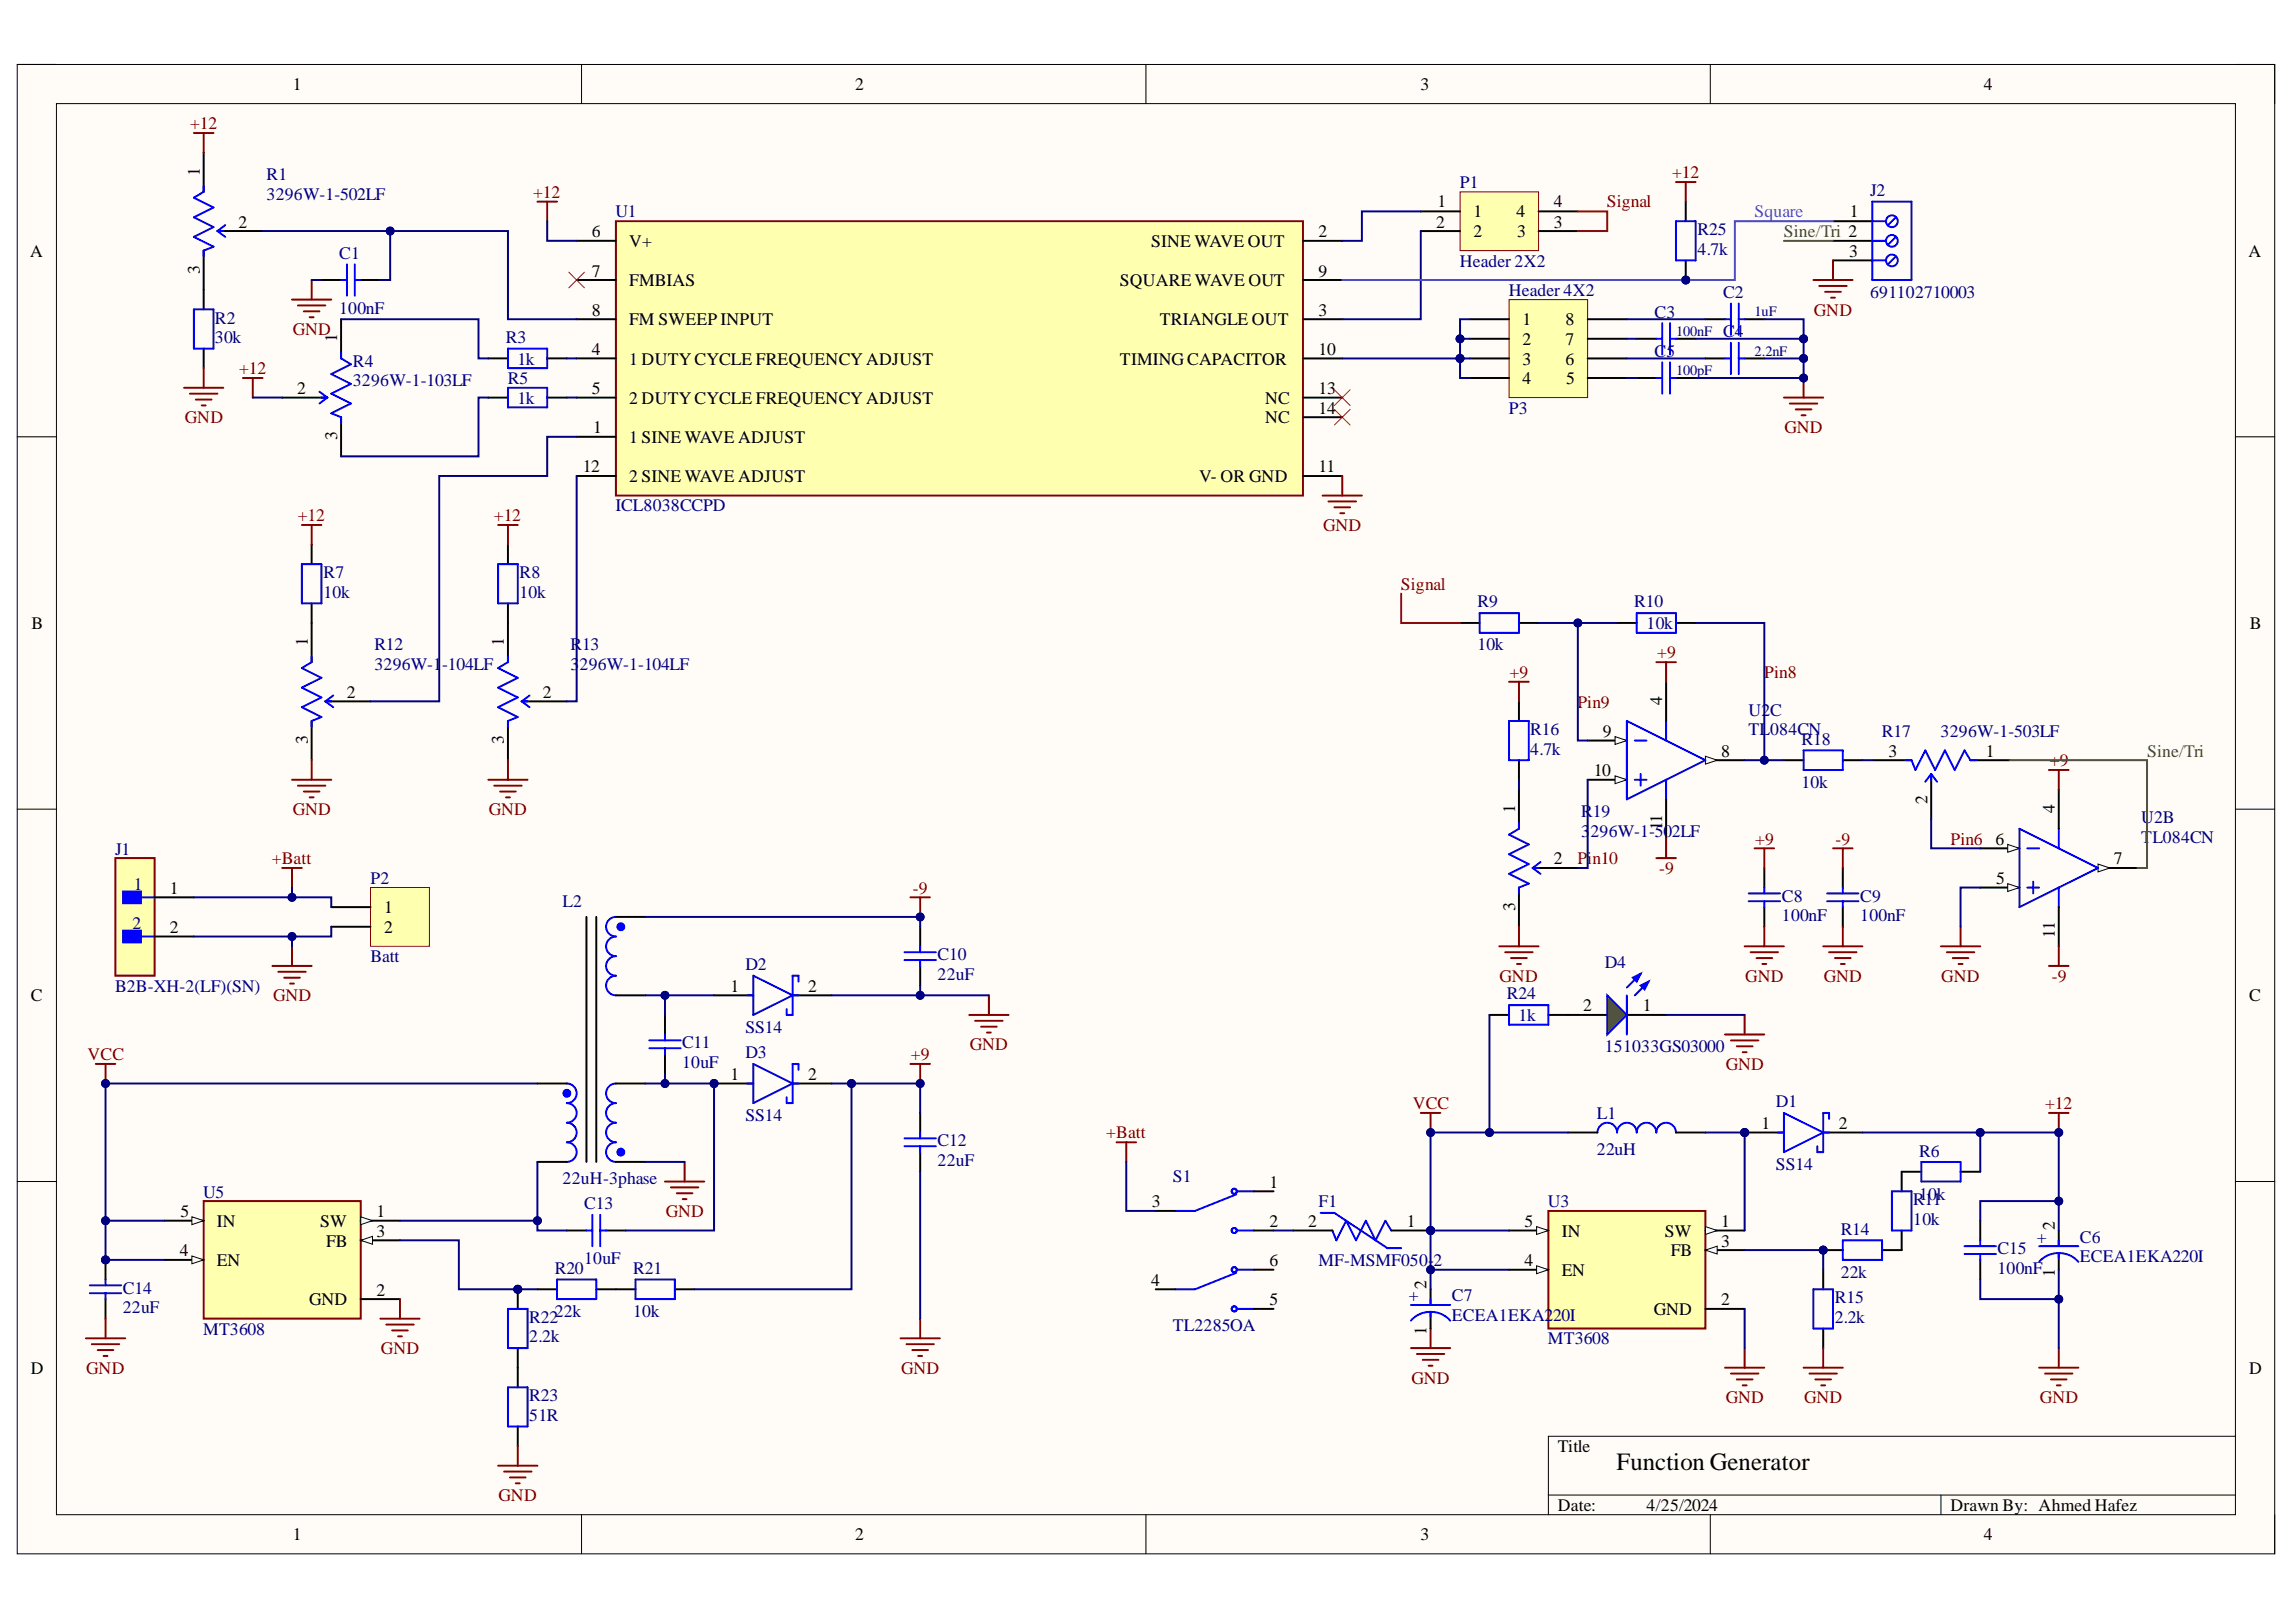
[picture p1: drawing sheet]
<svg xmlns="http://www.w3.org/2000/svg" width="297mm" height="210mm" viewBox="0 0 297 210" stroke-linecap="round" stroke-linejoin="round" font-family="sans-serif">
<defs><g id="words">
<text font-size="3.2" x="209.1" y="190.3">Function Generator</text>
<g font-size="2.3">
<text x="37.9" y="11.6">1</text>
<text x="110.7" y="11.6">2</text>
<text x="183.8" y="11.6">3</text>
<text x="256.6" y="11.6">4</text>
<text x="25.9" y="22.8" transform="rotate(-90 25.9 22.8)">1</text>
<text x="30.9" y="29.5">2</text>
<text x="185.8" y="29.5">2</text>
<text x="186" y="26.8">1</text>
<text x="190.6" y="28.1">1</text>
<text x="196.2" y="28.1">4</text>
<text x="201" y="29.5">3</text>
<text x="201" y="26.8">4</text>
<text x="239.3" y="28.1">1</text>
<text x="3.9" y="33.3">A</text>
<text x="25.9" y="35.5" transform="rotate(-90 25.9 35.5)">3</text>
<text x="76.6" y="35.8">7</text>
<text x="76.6" y="30.7">6</text>
<text x="81.4" y="32">V+</text>
<text x="148.9" y="32">SINE WAVE OUT</text>
<text x="170.6" y="30.7">2</text>
<text x="170.6" y="35.8">9</text>
<text x="190.6" y="30.7">2</text>
<text x="196.3" y="30.7">3</text>
<text x="239.2" y="33.3">3</text>
<text x="290.9" y="33.3">A</text>
<text x="76.6" y="40.9">8</text>
<text x="81.4" y="37.1">FMBIAS</text>
<text x="144.9" y="37.1">SQUARE WAVE OUT</text>
<text x="170.6" y="40.9">3</text>
<text x="43.6" y="44.3" transform="rotate(-90 43.6 44.3)">1</text>
<text x="76.6" y="45.9">4</text>
<text x="81.4" y="42.1">FM SWEEP INPUT</text>
<text x="81.4" y="47.2">1 DUTYCYCLE FREQUENCY ADJUST</text>
<text x="144.9" y="47.2">TIMINGCAPACITOR</text>
<text x="150" y="42.1">TRIANGLE OUT</text>
<text x="170.6" y="45.9">10</text>
<text x="197" y="42.1">1</text>
<text x="197" y="44.7">2</text>
<text x="197" y="47.2">3</text>
<text x="202.5" y="47.2">6</text>
<text x="202.5" y="44.7">7</text>
<text x="202.5" y="42.1">8</text>
<text x="38.5" y="51">2</text>
<text x="76.6" y="51">5</text>
<text x="81.4" y="52.3">2 DUTYCYCLE FREQUENCY ADJUST</text>
<text x="163.7" y="52.3">NC</text>
<text x="170.6" y="51">13</text>
<text x="170.6" y="53.5">14</text>
<text x="197" y="49.7">4</text>
<text x="202.6" y="49.7">5</text>
<text x="43.6" y="57" transform="rotate(-90 43.6 57)">3</text>
<text x="76.8" y="56.1">1</text>
<text x="81.4" y="57.3">1 SINE WAVE ADJUST</text>
<text x="163.7" y="54.8">NC</text>
<text x="75.4" y="61.1">12</text>
<text x="81.4" y="62.4">2 SINE WAVE ADJUST</text>
<text x="155.1" y="62.4">V- OR GND</text>
<text x="170.6" y="61.1">11</text>
<text x="4.1" y="81.4">B</text>
<text x="39.8" y="83.7" transform="rotate(-90 39.8 83.7)">1</text>
<text x="65.2" y="83.7" transform="rotate(-90 65.2 83.7)">1</text>
<text x="291.1" y="81.4">B</text>
<text x="44.9" y="90.3">2</text>
<text x="70.2" y="90.3">2</text>
<text x="207.4" y="95.4">9</text>
<text x="215.1" y="91.3" transform="rotate(-90 215.1 91.3)">4</text>
<text x="39.8" y="96.3" transform="rotate(-90 39.8 96.3)">3</text>
<text x="65.2" y="96.3" transform="rotate(-90 65.2 96.3)">3</text>
<text x="206.2" y="100.5">10</text>
<text x="222.7" y="97.9">8</text>
<text x="244.3" y="97.9">3</text>
<text x="256.9" y="97.9">1</text>
<text x="196" y="105.2" transform="rotate(-90 196 105.2)">1</text>
<text x="215.1" y="107.5" transform="rotate(-90 215.1 107.5)">11</text>
<text x="249.4" y="104" transform="rotate(-90 249.4 104)">2</text>
<text x="265.9" y="105.2" transform="rotate(-90 265.9 105.2)">4</text>
<text x="201" y="111.9">2</text>
<text x="258.2" y="109.3">6</text>
<text x="273.5" y="111.9">7</text>
<text x="22" y="115.7">1</text>
<text x="49.7" y="118.2">1</text>
<text x="196" y="117.8" transform="rotate(-90 196 117.8)">3</text>
<text x="258.3" y="114.4">5</text>
<text x="22" y="120.7">2</text>
<text x="49.7" y="120.7">2</text>
<text x="265.9" y="121.4" transform="rotate(-90 265.9 121.4)">11</text>
<text x="4" y="129.6">C</text>
<text x="94.5" y="128.3">1</text>
<text x="104.6" y="128.3">2</text>
<text x="204.8" y="130.8">2</text>
<text x="212.5" y="130.8">1</text>
<text x="291" y="129.6">C</text>
<text x="94.5" y="139.7">1</text>
<text x="104.6" y="139.7">2</text>
<text x="227.9" y="146">1</text>
<text x="237.9" y="146">2</text>
<text x="164.2" y="153.7">1</text>
<text x="23.3" y="157.5">5</text>
<text x="28.1" y="158.8">IN</text>
<text x="41.4" y="158.8">SW</text>
<text x="42.2" y="161.3">FB</text>
<text x="48.7" y="157.5">1</text>
<text x="48.7" y="160.1">3</text>
<text x="149" y="156.3">3</text>
<text x="164.2" y="158.8">2</text>
<text x="169.2" y="158.8">2</text>
<text x="182" y="158.8">1</text>
<text x="197.2" y="158.8">5</text>
<text x="202" y="160.1">IN</text>
<text x="215.4" y="160.1">SW</text>
<text x="222.7" y="158.8">1</text>
<text x="222.7" y="161.3">3</text>
<text x="265.9" y="159.2" transform="rotate(-90 265.9 159.2)">2</text>
<text x="23.2" y="162.6">4</text>
<text x="28.1" y="163.9">EN</text>
<text x="48.7" y="167.7">2</text>
<text x="148.9" y="166.4">4</text>
<text x="164.2" y="163.9">6</text>
<text x="184.5" y="166.8" transform="rotate(-90 184.5 166.8)">2</text>
<text x="197.2" y="163.9">4</text>
<text x="202" y="165.1">EN</text>
<text x="216.2" y="162.6">FB</text>
<text x="265.9" y="165.2" transform="rotate(-90 265.9 165.2)">1</text>
<text x="40" y="168.9">GND</text>
<text x="164.2" y="168.9">5</text>
<text x="184.5" y="172.8" transform="rotate(-90 184.5 172.8)">1</text>
<text x="214" y="170.2">GND</text>
<text x="222.7" y="168.9">2</text>
<text x="4" y="177.8">D</text>
<text x="291" y="177.8">D</text>
<text x="201.5" y="187.9">Title</text>
<text x="201.5" y="195.5">Date:</text>
<text x="213" y="195.5">4/25/2024</text>
<text x="252.3" y="195.5">Drawn By: Ahmed Hafez</text>
<text x="37.9" y="199.3">1</text>
<text x="110.7" y="199.3">2</text>
<text x="183.8" y="199.3">3</text>
<text x="256.6" y="199.3">4</text>
</g>
<g font-size="2.3" fill="#800000">
<text x="24.6" y="16.7">+12</text>
<text x="216.3" y="23">+12</text>
<text x="69" y="25.6">+12</text>
<text x="207.9" y="26.8">Signal</text>
<text x="234.7" y="40.9">GND</text>
<text x="37.9" y="43.4">GND</text>
<text x="30.9" y="48.5">+12</text>
<text x="23.9" y="54.8">GND</text>
<text x="230.9" y="56.1">GND</text>
<text x="38.5" y="67.4">+12</text>
<text x="63.9" y="67.4">+12</text>
<text x="171.2" y="68.7">GND</text>
<text x="181.2" y="76.3">Signal</text>
<text x="195.3" y="87.7">+9</text>
<text x="214.4" y="85.2">+9</text>
<text x="228.2" y="87.7">Pin8</text>
<text x="204.1" y="91.6">Pin9</text>
<text x="265.2" y="99.2">+9</text>
<text x="37.9" y="105.5">GND</text>
<text x="63.2" y="105.5">GND</text>
<text x="35.2" y="111.9">+Batt</text>
<text x="204.1" y="111.9">Pi</text>
<text x="206" y="111.9">n10</text>
<text x="214.6" y="113.1">-9</text>
<text x="227.1" y="109.3">+9</text>
<text x="237.5" y="109.3">-9</text>
<text x="252.3" y="109.3">Pin6</text>
<text x="118.1" y="115.7">-9</text>
<text x="35.3" y="129.6">GND</text>
<text x="194" y="127">GND</text>
<text x="225.8" y="127">GND</text>
<text x="235.9" y="127">GND</text>
<text x="251.2" y="127">GND</text>
<text x="265.4" y="127">-9</text>
<text x="11.3" y="137.2">VCC</text>
<text x="117.8" y="137.2">+9</text>
<text x="125.4" y="135.9">GND</text>
<text x="182.8" y="143.5">VCC</text>
<text x="223.3" y="138.4">GND</text>
<text x="264.6" y="143.5">+12</text>
<text x="143.1" y="147.3">+Batt</text>
<text x="86.1" y="157.5">GND</text>
<text x="11.2" y="177.8">GND</text>
<text x="49.3" y="175.3">GND</text>
<text x="116.6" y="177.8">GND</text>
<text x="182.6" y="179">GND</text>
<text x="223.3" y="181.6">GND</text>
<text x="233.4" y="181.6">GND</text>
<text x="263.9" y="181.6">GND</text>
<text x="64.5" y="194.2">GND</text>
</g>
<g font-size="2.3" fill="#000080">
<text x="34.5" y="23.3">R1</text>
<text x="34.5" y="25.8">3296W-1-502LF</text>
<text x="79.6" y="28.1">U1</text>
<text x="188.8" y="24.3">P1</text>
<text x="241.9" y="25.3">J2</text>
<text x="43.9" y="33.5">C1</text>
<text x="188.8" y="34.5">Header 2X2</text>
<text x="219.6" y="33">4.7k</text>
<text x="219.6" y="30.5">R25</text>
<text x="27.8" y="41.9">R2</text>
<text x="43.9" y="40.6">100nF</text>
<text x="195.2" y="38.3">Header 4X2</text>
<text x="214" y="41.1">C3</text>
<text x="222.9" y="38.6">C2</text>
<text x="241.9" y="38.6">691102710003</text>
<text x="27.8" y="44.4">30k</text>
<text x="45.6" y="47.4">R4</text>
<text x="65.4" y="44.4">R3</text>
<text x="67" y="47.2">1k</text>
<text x="214" y="46.2">C5</text>
<text x="222.9" y="43.6">C4</text>
<text x="45.6" y="50">3296W-1-103LF</text>
<text x="65.7" y="49.7">R5</text>
<text x="67" y="52.3">1k</text>
<text x="195.2" y="53.5">P3</text>
<text x="79.6" y="66.2">ICL8038CCPD</text>
<text x="41.8" y="77.3">10k</text>
<text x="41.8" y="74.8">R7</text>
<text x="67.2" y="77.3">10k</text>
<text x="67.2" y="74.8">R8</text>
<text x="191.1" y="78.6">R9</text>
<text x="211.4" y="78.6">R10</text>
<text x="213" y="81.4">10k</text>
<text x="48.4" y="84.2">R12</text>
<text x="48.4" y="86.7">3296W-1</text>
<text x="57.2" y="86.7">-104LF</text>
<text x="73.8" y="84.2">R13</text>
<text x="73.8" y="86.7">3</text>
<text x="75" y="86.7">296W-1-104LF</text>
<text x="191.1" y="84.2">10k</text>
<text x="198" y="95.1">R16</text>
<text x="226.2" y="92.6">U2C</text>
<text x="226.2" y="95.1">TL084CN</text>
<text x="243.5" y="95.4">R17</text>
<text x="251.1" y="95.4">3296W-1-503LF</text>
<text x="198" y="97.7">4.7k</text>
<text x="233.1" y="102">10k</text>
<text x="233.1" y="96.4">R18</text>
<text x="204.6" y="105.8">R19</text>
<text x="277" y="106.5">U2B</text>
<text x="14.9" y="110.6">J1</text>
<text x="204.6" y="108.3">3</text>
<text x="205.8" y="108.3">296W-1-502LF</text>
<text x="277" y="109.1">T</text>
<text x="278.5" y="109.1">L084CN</text>
<text x="17.3" y="115.1">1</text>
<text x="47.9" y="114.4">P2</text>
<text x="72.8" y="117.4">L2</text>
<text x="230.5" y="119.2">100nF</text>
<text x="230.5" y="116.7">C8</text>
<text x="240.7" y="119.2">100nF</text>
<text x="240.7" y="116.7">C9</text>
<text x="17.2" y="120.2">2</text>
<text x="47.9" y="124.5">Batt</text>
<text x="96.5" y="125.5">D2</text>
<text x="121.3" y="124.3">C10</text>
<text x="207.6" y="125.3">D4</text>
<text x="14.9" y="128.3">B2B-XH-2(LF)(SN)</text>
<text x="121.3" y="126.8">22uF</text>
<text x="194.9" y="129.3">R24</text>
<text x="88.3" y="135.7">C11</text>
<text x="96.5" y="136.9">D3</text>
<text x="96.5" y="133.6">SS14</text>
<text x="196.5" y="132.1">1k</text>
<text x="207.6" y="136.2">151033GS03000</text>
<text x="88.3" y="138.2">10uF</text>
<text x="229.8" y="143.3">D1</text>
<text x="96.5" y="145">SS14</text>
<text x="121.3" y="148.3">C12</text>
<text x="206.6" y="149.4">22uH</text>
<text x="206.6" y="144.8">L1</text>
<text x="248.3" y="149.7">R6</text>
<text x="26.3" y="155">U5</text>
<text x="72.8" y="153.2">22uH-3phase</text>
<text x="121.3" y="150.9">22uF</text>
<text x="151.7" y="153">S1</text>
<text x="229.8" y="151.4">SS14</text>
<text x="248.3" y="155.2">10k</text>
<text x="75.6" y="156.5">C13</text>
<text x="170.6" y="156.3">F1</text>
<text x="200.3" y="156.3">U3</text>
<text x="238.1" y="159.8">R14</text>
<text x="247.5" y="158.5">10k</text>
<text x="247.5" y="156">R11</text>
<text x="263.5" y="160.8">+</text>
<text x="269.1" y="160.8">C6</text>
<text x="15.9" y="167.4">C14</text>
<text x="71.8" y="164.9">R20</text>
<text x="75.6" y="163.6">10uF</text>
<text x="81.9" y="164.9">R21</text>
<text x="170.6" y="163.9">MF-MSMF050-</text>
<text x="185.4" y="163.9">2</text>
<text x="238.1" y="165.4">22k</text>
<text x="258.4" y="164.9">100nF</text>
<text x="258.4" y="162.3">C15</text>
<text x="269.1" y="163.3">ECEA1EKA220I</text>
<text x="15.9" y="169.9">22uF</text>
<text x="26.3" y="172.7">MT3608</text>
<text x="68.5" y="173.7">2.2k</text>
<text x="68.5" y="171.2">R22</text>
<text x="71.8" y="170.4">22k</text>
<text x="81.9" y="170.4">10k</text>
<text x="151.7" y="172.2">TL2285OA</text>
<text x="182.3" y="168.4">+</text>
<text x="187.8" y="168.4">C7</text>
<text x="187.8" y="170.9">ECEA1EKA2</text>
<text x="200.3" y="174">MT3608</text>
<text x="200.9" y="170.9">20I</text>
<text x="237.4" y="171.2">2.2k</text>
<text x="237.4" y="168.7">R15</text>
<text x="68.5" y="183.9">51R</text>
<text x="68.5" y="181.3">R23</text>
</g>
<text font-size="2.3" fill="#90f" x="227" y="28.1">Square</text>
<g font-size="2.3" fill="#38761d">
<text x="230.8" y="30.7">Sine/Tri 2</text>
<text x="277.8" y="97.9">Sine/Tri</text>
</g>
<g font-size="1.9" fill="#000080">
<text x="227" y="40.9">1uF</text>
<text x="216.8" y="43.5">100nF</text>
<text x="227" y="46">2.2nF</text>
<text x="216.8" y="48.5">100pF</text>
</g>
</g></defs>
<path d="M2.2 8.3h292.1v192.8h-292.1z" fill-rule="evenodd" fill="#fffcf8"/>
<path d="M2.2 8.3h292.1v192.8h-292.1z" fill="none" stroke="#000" stroke-width=".13"/>
<path d="M7.3 13.4h281.9v182.6h-281.9z" fill-rule="evenodd" fill="#fffcf8"/>
<g fill="none" stroke="#000" stroke-width=".13">
<path d="M2.2 8.3h5.1M7.3 13.4h281.9v182.6h-281.9zM75.2 8.3v5.1M148.3 8.3v5.1M221.3 8.3v5.1M289.2 8.3h5.1v5.1M2.2 56.5h5.1M289.2 56.5h5.1M2.2 104.7h5.1M289.2 104.7h5.1M2.2 152.9h5.1M289.2 152.9h5.1"/>
<path d="M75.2 196v5.1M148.3 196v5.1M221.3 196v5.1M294.3 196v5.1"/>
</g>
<path d="M79.7 28.6h88.9v35.5h-88.9z" fill-rule="evenodd" fill="#ffffb0"/>
<path d="M79.7 28.6h88.9v35.5h-88.9z" fill="none" stroke="#800000" stroke-width=".25"/>
<g fill="none" stroke="#000" stroke-width=".25">
<path d="M74.6 36.2h5.1M74.6 31.2h5.1M168.6 36.2h5.1M168.6 31.2h5.1M74.6 41.3h5.1M74.6 46.4h5.1M74.6 51.5h5.1M74.6 56.5h5.1M168.6 41.3h5.1M168.6 46.4h5.1M168.6 51.5h5.1M168.6 54h5.1"/>
<path d="M74.6 61.6h5.1M168.6 61.6h5.1"/>
</g>
<path d="M200.3 156.7h20.3v15.2h-20.3z" fill-rule="evenodd" fill="#ffffb0"/>
<path d="M200.3 156.7h20.3v15.2h-20.3z" fill="none" stroke="#800000" stroke-width=".25"/>
<path d="M195.2 159.2h5.1" fill="none" stroke="#000" stroke-width=".25"/>
<path d="M198.8 158.7l1.5 .5-1.5 .5z" fill="#f8fcff"/>
<path d="M198.8 158.7l1.5 .5-1.5 .5z" fill="none" stroke="#000" stroke-width=".13"/>
<path d="M195.2 164.3h5.1" fill="none" stroke="#000" stroke-width=".25"/>
<path d="M198.8 163.8l1.5 .5-1.5 .5z" fill="#f8fcff"/>
<path d="M198.8 163.8l1.5 .5-1.5 .5z" fill="none" stroke="#000" stroke-width=".13"/>
<path d="M220.6 159.2h5.1" fill="none" stroke="#000" stroke-width=".25"/>
<path d="M220.6 158.7l1.6 .5-1.6 .5z" fill="#f8fcff"/>
<path d="M220.6 158.7l1.6 .5-1.6 .5z" fill="none" stroke="#000" stroke-width=".13"/>
<path d="M220.6 161.8h5.1" fill="none" stroke="#000" stroke-width=".25"/>
<path d="M220.6 161.8l1.6-.5v1z" fill="#f8fcff"/>
<path d="M220.6 161.8l1.6-.5v1z" fill="none" stroke="#000" stroke-width=".13"/>
<g fill="none" stroke="#000" stroke-width=".25">
<path d="M26.3 19.8v5M26.3 32.4v7.6M28.9 29.9h5.1M41.6 36.2h2.5M46.7 36.2h2.5M26.3 45.1v2.5M36.5 51.5h5.1M44.1 41.3v5.1M44.1 54v5.1M63.2 51.5h2.5M63.2 46.4h2.5M70.8 51.5h2.5"/>
<path d="M70.8 46.4h2.5M220.6 169.4h5.1"/>
</g>
<g fill="none" stroke="#00f" stroke-width=".25">
<path d="M26.3 24.1v.7l-1.2 .8 2.5 1.3-2.5 1.2 2.5 1.3-2.5 1.3 2.5 1.2-1.3 .5v.8M28.1 29.9l1 .8M28.1 29.9h.8M29.1 29.1l-1 .8M44.1 36.2h.8M44.9 34.2v4.1M45.9 34.2v4.1M45.9 36.2h.8M25.1 40h2.5v5.1h-2.5zM41.3 50.7l1.1 .8M41.6 51.5h.8M42.4 51.5l-1.1 .7"/>
<path d="M44.1 45.6v.8l1.3 .7-2.5 1.3 2.5 1.3-2.5 1.2 2.5 1.3-2.5 1.3 1.2 .5v.7M65.7 45.1h5.1v2.5h-5.1zM65.7 50.2h5.1v2.5h-5.1z"/>
</g>
<g fill="none" stroke="#800000" stroke-width=".25">
<path d="M25.1 17.2h2.5M26.3 17.2v2.6M37.8 38.8h5.1M38.5 39.5h3.6M40.3 36.2v2.6M69.5 26.1h2.6M70.8 26.1v2.5M23.8 50.2h5.1M24.6 50.9h3.5M25.3 51.7h2.1M26.1 52.5h.5M26.3 47.6v2.6"/>
<path d="M31.4 48.9h2.6M32.7 48.9v2.6M39.3 40.3h2M40.1 41.1h.5"/>
</g>
<path d="M73.6 35.2l2 2.1M75.6 35.2l-2 2.1" fill="none" stroke="#f00" stroke-width=".13"/>
<path d="M195.2 38.8h10.2v12.7h-10.2z" fill-rule="evenodd" fill="#ffffb0"/>
<path d="M195.2 38.8h10.2v12.7h-10.2z" fill="none" stroke="#800000" stroke-width=".13"/>
<g fill="none" stroke="#000" stroke-width=".25">
<path d="M190.2 41.3h5M190.2 43.8h5M190.2 46.4h5M190.2 48.9h5M205.4 41.3h5.1M205.4 43.8h5.1M205.4 46.4h5.1M205.4 48.9h5.1M40.3 70.5v2.5M40.3 78.1v7.6M65.7 70.5v2.5M65.7 78.1v7.6"/>
<path d="M40.3 93.3v5.1M42.9 90.8h5M65.7 93.3v5.1M68.3 90.8h5M271.4 112.3h5.1"/>
</g>
<path d="M39 73h2.6v5.1h-2.6zM64.4 73h2.6v5.1h-2.6zM40.3 84.9v.8l-1.3 .8 2.6 1.2-2.6 1.3 2.6 1.3-2.6 1.2 2.6 1.3-1.3 .5v.8M42.1 90.8l1 .7M42.1 90.8h.8M43.1 90l-1 .8M65.7 84.9v.8l-1.3 .8 2.6 1.2-2.6 1.3 2.6 1.3-2.6 1.2 2.6 1.3-1.3 .5v.8M67.5 90.8h.8M67.5 90.8l1 .7M68.5 90l-1 .8" fill="none" stroke="#00f" stroke-width=".25"/>
<g fill="none" stroke="#800000" stroke-width=".25">
<path d="M39 67.9h2.6M40.3 67.9v2.6M64.4 67.9h2.6M65.7 67.9v2.6M40.3 98.4v2.5M65.7 98.4v2.5M37.8 100.9h5.1M38.5 101.7h3.6M39.3 102.4h2M40.1 103.2h.5M63.2 100.9h5.1M63.9 101.7h3.6"/>
<path d="M64.7 102.4h2M65.5 103.2h.5"/>
</g>
<path d="M271.4 111.8l1.6 .5-1.6 .5z" fill="#f8fcff"/>
<path d="M271.4 111.8l1.6 .5-1.6 .5z" fill="none" stroke="#000" stroke-width=".13"/>
<path d="M256.2 114.9h5.1" fill="none" stroke="#000" stroke-width=".25"/>
<path d="M259.7 114.4l1.6 .5-1.6 .5z" fill="#f8fcff"/>
<path d="M259.7 114.4l1.6 .5-1.6 .5z" fill="none" stroke="#000" stroke-width=".13"/>
<path d="M256.2 109.8h5.1" fill="none" stroke="#000" stroke-width=".25"/>
<path d="M259.7 109.3l1.6 .5-1.6 .5z" fill="#f8fcff"/>
<path d="M259.7 109.3l1.6 .5-1.6 .5z" fill="none" stroke="#000" stroke-width=".13"/>
<g fill="none" stroke="#00f" stroke-width=".25">
<path d="M223.9 39.3v4M224.9 39.3v4M214.3 43.8h.7M214.3 48.9h.7M215 41.8v4.1M215 46.9v4M216.1 41.8v4.1M216.1 46.9v4M216.1 43.8h.7M216.1 48.9h.7M223.2 41.3h.7M223.2 46.4h.7"/>
<path d="M223.9 44.4v4M224.9 44.4v4M224.9 41.3h.8M224.9 46.4h.8M261.3 107.3l10.1 5-10.1 5.1zM262.3 109.8h1.5M262.3 114.9h1.5M263 114.1v1.5M266.3 107.3v2.5M266.3 114.9v2.5"/>
</g>
<path d="M211.7 43.8h2.6M211.7 48.9h2.6M216.8 43.8h2.6M216.8 48.9h2.6M220.6 41.3h2.6M220.6 46.4h2.6M225.7 41.3h2.6M225.7 46.4h2.6M266.3 102.2v5.1M266.3 117.4v5.1" fill="none" stroke="#000" stroke-width=".25"/>
<path d="M230.8 51.5h5.1M231.5 52.2h3.6M232.3 53h2M233.1 53.7h.5M233.3 48.9v2.6M171.1 64.1h5.1M171.9 64.9h3.5M172.6 65.7h2.1M173.4 66.4h.5M173.7 61.6v2.5" fill="none" stroke="#800000" stroke-width=".25"/>
<circle cx="233.3" cy="48.9" r=".51" fill="#000080"/>
<circle cx="233.3" cy="48.9" r=".51" fill="none" stroke="#000080" stroke-width=".13"/>
<path d="M188.9 24.8h10.1v7.6h-10.1z" fill-rule="evenodd" fill="#ffffb0"/>
<path d="M188.9 24.8h10.1v7.6h-10.1z" fill="none" stroke="#800000" stroke-width=".13"/>
<path d="M183.8 27.4h5.1M183.8 29.9h5.1M199 27.4h5.1M199 29.9h5.1M237.1 28.6h5.1M237.1 31.2h5.1M237.1 33.7h5.1M220.6 98.4h5.1" fill="none" stroke="#000" stroke-width=".25"/>
<g fill="none" stroke="#00f" stroke-width=".25">
<path d="M242.2 28.6h1.8M242.2 31.2h1.8M242.2 33.7h1.8M242.2 26.1h5.1v10.1h-5.1zM245.3 28.1l-1.1 1.1M245.3 30.6l-1.1 1.1M245.3 33.2l-1.1 1"/>
<circle cx="244.8" cy="31.2" r=".76"/>
<circle cx="244.8" cy="33.7" r=".76"/>
<circle cx="244.8" cy="28.6" r=".76"/>
</g>
<path d="M172.6 50.4l2.1 2.1M172.6 53l2.1 2M174.7 50.4l-2.1 2.1M174.7 53l-2.1 2" fill="none" stroke="#f00" stroke-width=".13"/>
<path d="M220.6 97.9l1.6 .5-1.6 .5z" fill="#f8fcff"/>
<path d="M220.6 97.9l1.6 .5-1.6 .5z" fill="none" stroke="#000" stroke-width=".13"/>
<path d="M205.4 100.9h5.1" fill="none" stroke="#000" stroke-width=".25"/>
<path d="M208.9 100.4l1.6 .5-1.6 .5z" fill="#f8fcff"/>
<path d="M208.9 100.4l1.6 .5-1.6 .5z" fill="none" stroke="#000" stroke-width=".13"/>
<path d="M205.4 95.8h5.1" fill="none" stroke="#000" stroke-width=".25"/>
<path d="M208.9 95.3l1.6 .5-1.6 .5z" fill="#f8fcff"/>
<path d="M208.9 95.3l1.6 .5-1.6 .5z" fill="none" stroke="#000" stroke-width=".13"/>
<g fill="none" stroke="#00f" stroke-width=".25">
<path d="M191.4 79.4h5.1v2.5h-5.1zM211.7 79.4h5.1v2.5h-5.1zM195.2 93.3h2.6v5.1h-2.6zM210.5 93.3l10.1 5.1-10.1 5zM211.5 95.8h1.5M215.6 93.3v2.5M233.3 97.1h5.1v2.5h-5.1zM246.5 98.4h.8l.5 1.2 1.3-2.5 1.2 2.5 1.3-2.5 1.3 2.5 1.3-2.5 .7 1.3h.8M196.5 106.5v.8l-1.3 .7 2.6 1.3-2.6 1.2 2.6 1.3-2.6 1.3 2.6 1.3-1.3 .5v.7M198.3 112.3l1 .8M198.3 112.3h.7M199.3 111.6l-1 .7"/>
<path d="M211.5 100.9h1.5M212.3 100.1v1.6M215.6 100.9v2.5M226.2 115.6h4.1M226.2 116.6h4.1M228.3 114.9v.7M228.3 116.6v.8M236.4 115.6h4M236.4 116.6h4M238.4 114.9v.7M238.4 116.6v.8M249.8 100.1l.8 1.1"/>
<path d="M249.8 100.1l-.7 1.1M249.8 100.1v.8"/>
</g>
<g fill="none" stroke="#000" stroke-width=".25">
<path d="M188.9 80.6h2.5M196.5 80.6h2.5M196.5 90.8v2.5M196.5 98.4v2.5M209.2 80.6h2.5M215.6 88.2v5.1M216.8 80.6h2.6M230.8 98.4h2.5M238.4 98.4h2.6M242.2 98.4h5.1M254.9 98.4h5.1M196.5 102.2v5.1"/>
<path d="M196.5 114.9v5M199 112.3h5.1M215.6 103.4v5.1M228.3 112.3v2.6M228.3 117.4v2.5M238.4 112.3v2.6M238.4 117.4v2.5M249.8 100.9v5.1"/>
</g>
<g fill="none" stroke="#800000" stroke-width=".25">
<path d="M234.6 36.2h5.1M235.4 37h3.5M236.1 37.8h2.1M236.9 38.5h.5M237.1 33.7v2.5M195.2 88.2h2.6M196.5 88.2v2.6M214.3 85.7h2.5M215.6 85.7v2.5M196.5 119.9v2.6M214.3 111.1h2.5M215.6 108.5v2.6"/>
<path d="M227 109.8h2.5M228.3 109.8v2.5M228.3 119.9v2.6M237.1 109.8h2.6M238.4 109.8v2.5M238.4 119.9v2.6M253.6 119.9v2.6M194 122.5h5M194.7 123.2h3.6M195.5 124h2M196.3 124.7h.5M225.7 122.5h5.1"/>
<path d="M226.5 123.2h3.5M227.2 124h2.1M228 124.7h.5M235.9 122.5h5.1M236.6 123.2h3.6M237.4 124h2M238.2 124.7h.5M251.1 122.5h5.1M251.9 123.2h3.5M252.6 124h2.1M253.4 124.7h.5M144.4 147.8h2.6"/>
<path d="M145.7 147.8v2.6M182.5 174.5h5.1M183.3 175.2h3.6M184.1 176h2M184.8 176.7h.5M185.1 171.9v2.6M223.2 177h5.1M223.9 177.8h3.6M224.7 178.5h2M225.5 179.3h.5M225.7 174.5v2.5"/>
</g>
<circle cx="225.7" cy="146.6" r=".51" fill="#000080"/>
<circle cx="225.7" cy="146.6" r=".51" fill="none" stroke="#000080" stroke-width=".13"/>
<path d="M225.7 146.6h5.1" fill="none" stroke="#000" stroke-width=".25"/>
<circle cx="225.7" cy="146.6" r=".51" fill="#000080"/>
<circle cx="225.7" cy="146.6" r=".51" fill="none" stroke="#000080" stroke-width=".13"/>
<path d="M202.9 146.6h3.8M216.8 146.6h3.8M235.9 146.6h5.1" fill="none" stroke="#000" stroke-width=".25"/>
<path d="M206.7 146.6a1.27 1.27 0 0 1 1.2-1.3 1.27 1.27 0 0 1 1.3 1.3 1.27 1.27 0 0 1 1.3-1.3 1.27 1.27 0 0 1 1.2 1.3 1.27 1.27 0 0 1 1.3-1.3 1.27 1.27 0 0 1 1.3 1.3 1.27 1.27 0 0 1 1.3-1.3 1.27 1.27 0 0 1 1.2 1.3M230 146.6h.8M230.8 144l5.1 2.6-5.1 2.5zM235.9 146.6h.7M236.6 144.8v-.8h-.7v5.1h-.8v-.8" fill="none" stroke="#00f" stroke-width=".25"/>
<circle cx="185.1" cy="159.2" r=".51" fill="#000080"/>
<circle cx="185.1" cy="159.2" r=".51" fill="none" stroke="#000080" stroke-width=".13"/>
<path d="M170.9 157h1.7l6.9 4.5h1.8M172.4 159.2l.5 1.3 1.3-2.5 1.2 2.5 1.3-2.5 1.3 2.5 1.2-2.5 .8 1.2" fill="none" stroke="#00f" stroke-width=".25"/>
<path d="M180 159.2h5.1" fill="none" stroke="#000" stroke-width=".25"/>
<circle cx="185.1" cy="159.2" r=".51" fill="#000080"/>
<circle cx="185.1" cy="159.2" r=".51" fill="none" stroke="#000080" stroke-width=".13"/>
<path d="M167.3 159.2h5.1M235.9 164.3v2.6M235.9 171.9v2.6" fill="none" stroke="#000" stroke-width=".25"/>
<path d="M234.6 166.9h2.5v5h-2.5z" fill="none" stroke="#00f" stroke-width=".25"/>
<path d="M233.3 177h5.1M234.1 177.8h3.5M234.9 178.5h2M235.6 179.3h.5M235.9 174.5v2.5" fill="none" stroke="#800000" stroke-width=".25"/>
<circle cx="235.9" cy="161.8" r=".51" fill="#000080"/>
<circle cx="235.9" cy="161.8" r=".51" fill="none" stroke="#000080" stroke-width=".13"/>
<path d="M235.9 161.8h2.5" fill="none" stroke="#000" stroke-width=".25"/>
<circle cx="235.9" cy="161.8" r=".51" fill="#000080"/>
<circle cx="235.9" cy="161.8" r=".51" fill="none" stroke="#000080" stroke-width=".13"/>
<path d="M246 159.2v2.6h-2.5M248.6 151.6h-2.6v2.6M253.6 151.6h2.6" fill="none" stroke="#000" stroke-width=".25"/>
<path d="M244.8 154.2h2.5v5h-2.5zM248.6 150.4h5v2.5h-5zM238.4 160.5h5.1v2.5h-5.1z" fill="none" stroke="#00f" stroke-width=".25"/>
<path d="M265.1 144h2.5M266.3 144v2.6M263.8 177h5.1M264.6 177.8h3.5M265.3 178.5h2.1M266.1 179.3h.5M266.3 174.5v2.5" fill="none" stroke="#800000" stroke-width=".25"/>
<circle cx="266.3" cy="146.6" r=".51" fill="#000080"/>
<circle cx="266.3" cy="146.6" r=".51" fill="none" stroke="#000080" stroke-width=".13"/>
<path d="M26.3 155.4h20.4v15.2h-20.4z" fill-rule="evenodd" fill="#ffffb0"/>
<path d="M26.3 155.4h20.4v15.2h-20.4z" fill="none" stroke="#800000" stroke-width=".25"/>
<path d="M21.3 158h5" fill="none" stroke="#000" stroke-width=".25"/>
<path d="M24.8 157.5l1.5 .5-1.5 .5z" fill="#f8fcff"/>
<path d="M24.8 157.5l1.5 .5-1.5 .5z" fill="none" stroke="#000" stroke-width=".13"/>
<path d="M21.3 163h5" fill="none" stroke="#000" stroke-width=".25"/>
<path d="M24.8 162.5l1.5 .5-1.5 .5z" fill="#f8fcff"/>
<path d="M24.8 162.5l1.5 .5-1.5 .5z" fill="none" stroke="#000" stroke-width=".13"/>
<path d="M46.7 158h5" fill="none" stroke="#000" stroke-width=".25"/>
<path d="M46.7 157.5l1.5 .5-1.5 .5z" fill="#f8fcff"/>
<path d="M46.7 157.5l1.5 .5-1.5 .5z" fill="none" stroke="#000" stroke-width=".13"/>
<path d="M46.7 160.5h5" fill="none" stroke="#000" stroke-width=".25"/>
<path d="M46.7 160.5l1.5-.5v1z" fill="#f8fcff"/>
<path d="M46.7 160.5l1.5-.5v1z" fill="none" stroke="#000" stroke-width=".13"/>
<path d="M75.9 118.7v31.7M77.1 118.7v31.7M79.7 118.7h3.8M79.7 128.8h3.8M69.5 140.2h3.8M69.5 150.4h3.8M79.7 140.2h3.8M79.7 150.4h3.8M46.7 168.1h5" fill="none" stroke="#000" stroke-width=".25"/>
<path d="M79.7 118.7a1.27 1.27 0 0 0-1.3 1.2 1.27 1.27 0 0 0 1.3 1.3 1.27 1.27 0 0 0-1.3 1.3 1.27 1.27 0 0 0 1.3 1.2 1.27 1.27 0 0 0-1.3 1.3 1.27 1.27 0 0 0 1.3 1.3 1.27 1.27 0 0 0-1.3 1.2 1.27 1.27 0 0 0 1.3 1.3M73.3 140.2a1.27 1.27 0 0 1 1.3 1.3 1.27 1.27 0 0 1-1.3 1.3 1.27 1.27 0 0 1 1.3 1.2 1.27 1.27 0 0 1-1.3 1.3 1.27 1.27 0 0 1 1.3 1.3 1.27 1.27 0 0 1-1.3 1.2 1.27 1.27 0 0 1 1.3 1.3 1.27 1.27 0 0 1-1.3 1.3M79.7 140.2a1.27 1.27 0 0 0-1.3 1.3 1.27 1.27 0 0 0 1.3 1.3 1.27 1.27 0 0 0-1.3 1.2 1.27 1.27 0 0 0 1.3 1.3 1.27 1.27 0 0 0-1.3 1.3 1.27 1.27 0 0 0 1.3 1.2 1.27 1.27 0 0 0-1.3 1.3 1.27 1.27 0 0 0 1.3 1.3" fill="none" stroke="#00f" stroke-width=".25"/>
<circle cx="80.3" cy="149.1" r=".51" fill="#00f"/>
<circle cx="80.3" cy="149.1" r=".51" fill="none" stroke="#00f" stroke-width=".13"/>
<circle cx="80.3" cy="119.9" r=".51" fill="#00f"/>
<circle cx="80.3" cy="119.9" r=".51" fill="none" stroke="#00f" stroke-width=".13"/>
<circle cx="73.3" cy="141.5" r=".51" fill="#00f"/>
<circle cx="73.3" cy="141.5" r=".51" fill="none" stroke="#00f" stroke-width=".13"/>
<path d="M183.8 144h2.5M185.1 144v2.6" fill="none" stroke="#800000" stroke-width=".25"/>
<circle cx="185.1" cy="146.6" r=".51" fill="#000080"/>
<circle cx="185.1" cy="146.6" r=".51" fill="none" stroke="#000080" stroke-width=".13"/>
<circle cx="13.7" cy="163" r=".51" fill="#000080"/>
<circle cx="13.7" cy="163" r=".51" fill="none" stroke="#000080" stroke-width=".13"/>
<path d="M13.7 163v2.6M13.7 168.1v2.5" fill="none" stroke="#000" stroke-width=".25"/>
<circle cx="13.7" cy="163" r=".51" fill="#000080"/>
<circle cx="13.7" cy="163" r=".51" fill="none" stroke="#000080" stroke-width=".13"/>
<path d="M11.6 166.3h4.1M11.6 167.4h4.1M13.7 165.6v.7M13.7 167.4v.7" fill="none" stroke="#00f" stroke-width=".25"/>
<path d="M12.4 137.7h2.5M13.7 137.7v2.5M11.1 173.2h5.1M11.9 174h3.5M12.6 174.7h2.1M13.4 175.5h.5M13.7 170.6v2.6" fill="none" stroke="#800000" stroke-width=".25"/>
<circle cx="13.7" cy="140.2" r=".51" fill="#000080"/>
<circle cx="13.7" cy="140.2" r=".51" fill="none" stroke="#000080" stroke-width=".13"/>
<path d="M86 152.9h5.1M86.8 153.7h3.5M87.6 154.4h2M88.3 155.2h.5M88.6 150.4v2.5M49.2 170.6h5.1M50 171.4h3.5M50.7 172.2h2.1M51.5 172.9h.5M51.7 168.1v2.5" fill="none" stroke="#800000" stroke-width=".25"/>
<path d="M73.3 159.2h2.6M78.4 159.2h2.6" fill="none" stroke="#000" stroke-width=".25"/>
<path d="M75.9 159.2h.7M76.6 157.2v4.1M77.6 157.2v4.1M77.6 159.2h.8" fill="none" stroke="#00f" stroke-width=".25"/>
<circle cx="92.4" cy="140.2" r=".51" fill="#000080"/>
<circle cx="92.4" cy="140.2" r=".51" fill="none" stroke="#000080" stroke-width=".13"/>
<path d="M92.4 140.2h5.1" fill="none" stroke="#000" stroke-width=".25"/>
<circle cx="92.4" cy="140.2" r=".51" fill="#000080"/>
<circle cx="92.4" cy="140.2" r=".51" fill="none" stroke="#000080" stroke-width=".13"/>
<path d="M102.5 140.2h5.1M119 144v2.6M119 149.1v2.5" fill="none" stroke="#000" stroke-width=".25"/>
<path d="M97.5 137.7l5 2.5-5 2.6zM103.3 138.4v-.7h-.8v5.1h-.7v-.8M96.7 140.2h.8M102.5 140.2h.8M117 147.3h4.1M117 148.3h4.1M119 146.6v.7M119 148.3v.8" fill="none" stroke="#00f" stroke-width=".25"/>
<circle cx="67" cy="166.8" r=".51" fill="#000080"/>
<circle cx="67" cy="166.8" r=".51" fill="none" stroke="#000080" stroke-width=".13"/>
<path d="M67 166.8v2.6M67 174.5v2.5" fill="none" stroke="#000" stroke-width=".25"/>
<circle cx="67" cy="166.8" r=".51" fill="#000080"/>
<circle cx="67" cy="166.8" r=".51" fill="none" stroke="#000080" stroke-width=".13"/>
<g fill="none" stroke="#00f" stroke-width=".25">
<path d="M84 134.6h4.1M84 135.7h4.1M86 133.9v.7M86 135.7v.7M96.7 128.8h.8M97.5 126.3l5 2.5-5 2.5zM102.5 128.8h.8M103.3 127v-.7h-.8v5h-.7v-.7M117 123.2h4.1M117 124.2h4.1M119 122.5v.7M119 124.2v.8"/>
<path d="M65.7 169.4h2.6v5.1h-2.6zM65.7 179.5h2.6v5.1h-2.6zM72.1 165.6h5v2.5h-5zM82.2 165.6h5.1v2.5h-5.1z"/>
</g>
<path d="M119 119.9v2.6M86 131.3v2.6M86 136.4v2.6M92.4 128.8h5.1M102.5 128.8h5.1M119 125v2.5M67 177v2.5M69.5 166.8h2.6M77.1 166.8h5.1M87.3 166.8h2.5M67 184.6v2.5" fill="none" stroke="#000" stroke-width=".25"/>
<g fill="none" stroke="#800000" stroke-width=".25">
<path d="M117.8 137.7h2.5M119 137.7v2.5M125.4 131.3h5.1M126.2 132.1h3.5M126.9 132.9h2.1M127.7 133.6h.5M127.9 128.8v2.5M116.5 173.2h5.1M117.3 174h3.5M118 174.7h2.1M118.8 175.5h.5M119 170.6v2.6"/>
<path d="M64.4 189.7h5.1M65.2 190.4h3.6M66 191.2h2M66.7 192h.5M67 187.1v2.6"/>
</g>
<circle cx="119" cy="140.2" r=".51" fill="#000080"/>
<circle cx="119" cy="140.2" r=".51" fill="none" stroke="#000080" stroke-width=".13"/>
<path d="M117.8 116.1h2.5M119 116.1v2.6" fill="none" stroke="#800000" stroke-width=".25"/>
<circle cx="119" cy="118.7" r=".51" fill="#000080"/>
<circle cx="119" cy="118.7" r=".51" fill="none" stroke="#000080" stroke-width=".13"/>
<path d="M14.9 111.1h5.1v15.2h-5.1z" fill-rule="evenodd" fill="#ffffb0"/>
<path d="M14.9 111.1h5.1v15.2h-5.1z" fill="none" stroke="#800000" stroke-width=".25"/>
<path d="M15.9 115.4h2.3v1.5h-2.3z" fill-rule="evenodd" fill="#00f"/>
<path d="M15.9 115.4h2.3v1.5h-2.3zM18.2 116.1h1.8" fill="none" stroke="#00f" stroke-width=".25"/>
<path d="M15.9 120.4h2.3v1.6h-2.3z" fill-rule="evenodd" fill="#00f"/>
<path d="M15.9 120.4h2.3v1.6h-2.3zM18.2 121.2h1.8" fill="none" stroke="#00f" stroke-width=".25"/>
<path d="M20 116.1h5.1M20 121.2h5.1" fill="none" stroke="#000" stroke-width=".25"/>
<path d="M36.5 112.3h2.5M37.8 112.3v2.6M35.2 125h5.1M36 125.8h3.6M36.8 126.5h2M37.5 127.3h.5M37.8 122.5v2.5" fill="none" stroke="#800000" stroke-width=".25"/>
<path d="M47.9 114.9h7.7v7.6h-7.7z" fill-rule="evenodd" fill="#ffffb0"/>
<path d="M47.9 114.9h7.7v7.6h-7.7z" fill="none" stroke="#800000" stroke-width=".13"/>
<path d="M42.9 117.4h5M42.9 119.9h5M202.9 131.3h5M210.5 131.3h5.1M149.5 156.7h2.6M162.2 154.2h2.6M162.2 159.2h2.6M149.5 166.8h2.6M162.2 164.3h2.6M162.2 169.4h2.6" fill="none" stroke="#000" stroke-width=".25"/>
<path d="M265.1 99.6h2.5M266.3 99.6v2.6M265.1 125h2.5M266.3 122.5v2.5" fill="none" stroke="#800000" stroke-width=".25"/>
<g fill="none" stroke="#00f" stroke-width=".25">
<path d="M159.9 154.6l-5.3 2.1h-2.5M160.1 159.2h2.1M160.1 154.2h2.1M159.9 164.7l-5.3 2.1h-2.5M160.1 169.4h2.1M160.1 164.3h2.1"/>
<circle cx="159.7" cy="154.2" r=".33"/>
<circle cx="159.7" cy="159.2" r=".33"/>
<circle cx="159.7" cy="164.3" r=".33"/>
<circle cx="159.7" cy="169.4" r=".33"/>
</g>
<path d="M207.9 128.8l2.6 2.5-2.6 2.6z" fill="#0f0"/>
<path d="M207.9 128.8l2.6 2.5-2.6 2.6zM212.3 126l-1.8 1.8M213.3 127l-1.8 1.8" fill="none" stroke="#00f" stroke-width=".25"/>
<path d="M212.3 127.5l1-.5-.5 1z" fill="#00f"/>
<path d="M212.3 127.5l1-.5-.5 1z" fill="none" stroke="#00f" stroke-width=".25"/>
<path d="M211.2 126.5l1.1-.5-.6 1z" fill="#00f"/>
<g fill="none" stroke="#00f" stroke-width=".25">
<path d="M195.2 130.1h5.1v2.5h-5.1zM210.5 128.8v5.1M211.2 126.5l1.1-.5-.6 1zM182.5 170.9a3.4 3.4 0 0 1 5.1 0M182.5 168.9h5.1M185.1 168.1v.8M185.1 169.9v.5M254.2 161.3h4M254.2 162.3h4M256.2 160.5v.8M256.2 162.3v.7M263.8 163.3a3.4 3.4 0 0 1 5.1 0"/>
<path d="M263.8 161.3h5.1M266.3 160.5v.8M266.3 162.3v.5"/>
</g>
<path d="M223.2 133.9h5.1M223.9 134.6h3.6M224.7 135.4h2M225.5 136.2h.5M225.7 131.3v2.6" fill="none" stroke="#800000" stroke-width=".25"/>
<path d="M192.7 131.3h2.5M200.3 131.3h2.6M256.2 158v2.5M266.3 159.2v2.1M185.1 166.9v2M185.1 169.9v2M256.2 163v2.6M266.3 162.3v2" fill="none" stroke="#000" stroke-width=".25"/>
<circle cx="218.1" cy="36.2" r=".51" fill="#000080"/>
<circle cx="218.1" cy="36.2" r=".51" fill="none" stroke="#000080" stroke-width=".13"/>
<path d="M218.1 33.7v2.5" fill="none" stroke="#000" stroke-width=".25"/>
<circle cx="218.1" cy="36.2" r=".51" fill="#000080"/>
<circle cx="218.1" cy="36.2" r=".51" fill="none" stroke="#000080" stroke-width=".13"/>
<path d="M218.1 26.1v2.5" fill="none" stroke="#000" stroke-width=".25"/>
<path d="M216.8 28.6h2.6v5.1h-2.6z" fill="none" stroke="#00f" stroke-width=".25"/>
<path d="M216.8 23.6h2.6M218.1 23.6v2.5" fill="none" stroke="#800000" stroke-width=".25"/>
<path d="M200.3 193.5h88.9M251.1 193.5v2.5M289.2 185.9h-88.9v10.1" fill="none" stroke="#000" stroke-width=".13"/>
<path d="M50.5 29.9v6.3h-1.3M70.8 28.6v2.6h3.8M32.7 51.5h3.8M44.1 41.3h17.8v5.1h1.3M63.2 51.5h-1.3v7.6h-17.8M73.3 46.4h1.3M73.3 51.5h1.3" fill="none" stroke="#000080" stroke-width=".25"/>
<circle cx="50.5" cy="29.9" r=".51" fill="#000080"/>
<circle cx="50.5" cy="29.9" r=".51" fill="none" stroke="#000080" stroke-width=".13"/>
<path d="M40.3 36.2h1.3M74.6 56.5h-3.8v5.1h-14v29.2h-8.9M188.9 43.8h1.3M74.6 61.6v29.2h-1.3" fill="none" stroke="#000080" stroke-width=".25"/>
<circle cx="188.9" cy="43.8" r=".51" fill="#000080"/>
<circle cx="188.9" cy="43.8" r=".51" fill="none" stroke="#000080" stroke-width=".13"/>
<path d="M188.9 46.4h1.3" fill="none" stroke="#000080" stroke-width=".25"/>
<circle cx="188.9" cy="46.4" r=".51" fill="#000080"/>
<circle cx="188.9" cy="46.4" r=".51" fill="none" stroke="#000080" stroke-width=".13"/>
<path d="M188.9 46.4v2.5h1.3" fill="none" stroke="#000080" stroke-width=".25"/>
<circle cx="188.9" cy="46.4" r=".51" fill="#000080"/>
<circle cx="188.9" cy="46.4" r=".51" fill="none" stroke="#000080" stroke-width=".13"/>
<path d="M210.5 41.3h10.1M210.5 43.8h1.2M210.5 46.4h10.1M210.5 48.9h1.2M219.4 43.8h13.9" fill="none" stroke="#000080" stroke-width=".25"/>
<circle cx="233.3" cy="43.8" r=".51" fill="#000080"/>
<circle cx="233.3" cy="43.8" r=".51" fill="none" stroke="#000080" stroke-width=".13"/>
<path d="M228.3 46.4h5" fill="none" stroke="#000080" stroke-width=".25"/>
<circle cx="233.3" cy="46.4" r=".51" fill="#000080"/>
<circle cx="233.3" cy="46.4" r=".51" fill="none" stroke="#000080" stroke-width=".13"/>
<path d="M183.8 27.4h-7.6v3.8h-2.5M183.8 29.9v11.4h-10.1" fill="none" stroke="#000080" stroke-width=".25"/>
<path d="M237.1 28.6h-12.7v7.6h-50.7" fill="none" stroke="#90f" stroke-width=".25"/>
<circle cx="218.1" cy="36.2" r=".51" fill="#000080"/>
<circle cx="218.1" cy="36.2" r=".51" fill="none" stroke="#000080" stroke-width=".13"/>
<path d="M204.1 27.4h3.8v2.5h-3.8M181.3 76.8v3.8h7.6" fill="none" stroke="#c00" stroke-width=".25"/>
<path d="M204.1 80.6v15.2h1.3" fill="none" stroke="#000080" stroke-width=".25"/>
<circle cx="204.1" cy="80.6" r=".51" fill="#000080"/>
<circle cx="204.1" cy="80.6" r=".51" fill="none" stroke="#000080" stroke-width=".13"/>
<path d="M219.4 80.6h8.9v17.8h-2.6" fill="none" stroke="#000080" stroke-width=".25"/>
<circle cx="228.3" cy="98.4" r=".51" fill="#000080"/>
<circle cx="228.3" cy="98.4" r=".51" fill="none" stroke="#000080" stroke-width=".13"/>
<path d="M228.3 98.4h2.5M196.5 100.9v1.3M205.4 100.9v11.4h-1.3" fill="none" stroke="#000080" stroke-width=".25"/>
<circle cx="228.3" cy="98.4" r=".51" fill="#000080"/>
<circle cx="228.3" cy="98.4" r=".51" fill="none" stroke="#000080" stroke-width=".13"/>
<path d="M241 98.4h1.2M249.8 106v3.8h6.4M256.2 114.9h-2.6v5M195.2 159.2h-10.1v5.1h10.1" fill="none" stroke="#000080" stroke-width=".25"/>
<path d="M230.8 31.2h6.3M260 98.4h17.8v13.9h-1.3" fill="none" stroke="#38761d" stroke-width=".25"/>
<circle cx="185.1" cy="159.2" r=".51" fill="#000080"/>
<circle cx="185.1" cy="159.2" r=".51" fill="none" stroke="#000080" stroke-width=".13"/>
<circle cx="185.1" cy="164.3" r=".51" fill="#000080"/>
<circle cx="185.1" cy="164.3" r=".51" fill="none" stroke="#000080" stroke-width=".13"/>
<path d="M220.6 146.6h5.1" fill="none" stroke="#000080" stroke-width=".25"/>
<circle cx="225.7" cy="146.6" r=".51" fill="#000080"/>
<circle cx="225.7" cy="146.6" r=".51" fill="none" stroke="#000080" stroke-width=".13"/>
<path d="M225.7 146.6v12.6" fill="none" stroke="#000080" stroke-width=".25"/>
<circle cx="225.7" cy="146.6" r=".51" fill="#000080"/>
<circle cx="225.7" cy="146.6" r=".51" fill="none" stroke="#000080" stroke-width=".13"/>
<path d="M225.7 161.8h10.2v2.5" fill="none" stroke="#000080" stroke-width=".25"/>
<circle cx="235.9" cy="161.8" r=".51" fill="#000080"/>
<circle cx="235.9" cy="161.8" r=".51" fill="none" stroke="#000080" stroke-width=".13"/>
<path d="M241 146.6h15.2v5M225.7 169.4v5.1" fill="none" stroke="#000080" stroke-width=".25"/>
<circle cx="256.2" cy="146.6" r=".51" fill="#000080"/>
<circle cx="256.2" cy="146.6" r=".51" fill="none" stroke="#000080" stroke-width=".13"/>
<path d="M199 80.6h10.2M164.8 159.2h2.5" fill="none" stroke="#000080" stroke-width=".25"/>
<circle cx="204.1" cy="80.6" r=".51" fill="#000080"/>
<circle cx="204.1" cy="80.6" r=".51" fill="none" stroke="#000080" stroke-width=".13"/>
<path d="M69.5 150.4v7.6h-17.8" fill="none" stroke="#000080" stroke-width=".25"/>
<circle cx="69.5" cy="158" r=".51" fill="#000080"/>
<circle cx="69.5" cy="158" r=".51" fill="none" stroke="#000080" stroke-width=".13"/>
<path d="M69.5 140.2h-55.8v17.8" fill="none" stroke="#000080" stroke-width=".25"/>
<circle cx="13.7" cy="158" r=".51" fill="#000080"/>
<circle cx="13.7" cy="158" r=".51" fill="none" stroke="#000080" stroke-width=".13"/>
<circle cx="13.7" cy="140.2" r=".51" fill="#000080"/>
<circle cx="13.7" cy="140.2" r=".51" fill="none" stroke="#000080" stroke-width=".13"/>
<path d="M21.3 158h-7.6v5h7.6" fill="none" stroke="#000080" stroke-width=".25"/>
<circle cx="13.7" cy="163" r=".51" fill="#000080"/>
<circle cx="13.7" cy="163" r=".51" fill="none" stroke="#000080" stroke-width=".13"/>
<circle cx="13.7" cy="158" r=".51" fill="#000080"/>
<circle cx="13.7" cy="158" r=".51" fill="none" stroke="#000080" stroke-width=".13"/>
<path d="M69.5 158v1.2h3.8M83.5 150.4h5.1" fill="none" stroke="#000080" stroke-width=".25"/>
<circle cx="69.5" cy="158" r=".51" fill="#000080"/>
<circle cx="69.5" cy="158" r=".51" fill="none" stroke="#000080" stroke-width=".13"/>
<path d="M67 166.8h2.5" fill="none" stroke="#000080" stroke-width=".25"/>
<circle cx="67" cy="166.8" r=".51" fill="#000080"/>
<circle cx="67" cy="166.8" r=".51" fill="none" stroke="#000080" stroke-width=".13"/>
<path d="M51.7 160.5h7.7v6.3h7.6" fill="none" stroke="#000080" stroke-width=".25"/>
<circle cx="67" cy="166.8" r=".51" fill="#000080"/>
<circle cx="67" cy="166.8" r=".51" fill="none" stroke="#000080" stroke-width=".13"/>
<path d="M107.6 140.2h2.6v26.6h-20.4" fill="none" stroke="#000080" stroke-width=".25"/>
<circle cx="110.2" cy="140.2" r=".51" fill="#000080"/>
<circle cx="110.2" cy="140.2" r=".51" fill="none" stroke="#000080" stroke-width=".13"/>
<path d="M110.2 140.2h8.8v3.8" fill="none" stroke="#000080" stroke-width=".25"/>
<circle cx="110.2" cy="140.2" r=".51" fill="#000080"/>
<circle cx="110.2" cy="140.2" r=".51" fill="none" stroke="#000080" stroke-width=".13"/>
<circle cx="119" cy="140.2" r=".51" fill="#000080"/>
<circle cx="119" cy="140.2" r=".51" fill="none" stroke="#000080" stroke-width=".13"/>
<path d="M86 128.8v2.5M119 151.6v19" fill="none" stroke="#000080" stroke-width=".25"/>
<circle cx="86" cy="128.8" r=".51" fill="#000080"/>
<circle cx="86" cy="128.8" r=".51" fill="none" stroke="#000080" stroke-width=".13"/>
<path d="M86 139v1.2" fill="none" stroke="#000080" stroke-width=".25"/>
<circle cx="86" cy="140.2" r=".51" fill="#000080"/>
<circle cx="86" cy="140.2" r=".51" fill="none" stroke="#000080" stroke-width=".13"/>
<path d="M83.5 118.7h35.5v1.2" fill="none" stroke="#000080" stroke-width=".25"/>
<circle cx="119" cy="118.7" r=".51" fill="#000080"/>
<circle cx="119" cy="118.7" r=".51" fill="none" stroke="#000080" stroke-width=".13"/>
<path d="M119 127.5v1.3" fill="none" stroke="#000080" stroke-width=".25"/>
<circle cx="119" cy="128.8" r=".51" fill="#000080"/>
<circle cx="119" cy="128.8" r=".51" fill="none" stroke="#000080" stroke-width=".13"/>
<path d="M37.8 114.9v1.2h-12.7" fill="none" stroke="#000080" stroke-width=".25"/>
<circle cx="37.8" cy="116.1" r=".51" fill="#000080"/>
<circle cx="37.8" cy="116.1" r=".51" fill="none" stroke="#000080" stroke-width=".13"/>
<path d="M25.1 121.2h12.7v1.3" fill="none" stroke="#000080" stroke-width=".25"/>
<circle cx="37.8" cy="121.2" r=".51" fill="#000080"/>
<circle cx="37.8" cy="121.2" r=".51" fill="none" stroke="#000080" stroke-width=".13"/>
<path d="M37.8 116.1h5.1v1.3" fill="none" stroke="#000080" stroke-width=".25"/>
<circle cx="37.8" cy="116.1" r=".51" fill="#000080"/>
<circle cx="37.8" cy="116.1" r=".51" fill="none" stroke="#000080" stroke-width=".13"/>
<path d="M42.9 119.9v1.3h-5.1" fill="none" stroke="#000080" stroke-width=".25"/>
<circle cx="37.8" cy="121.2" r=".51" fill="#000080"/>
<circle cx="37.8" cy="121.2" r=".51" fill="none" stroke="#000080" stroke-width=".13"/>
<path d="M192.7 131.3v15.3M145.7 150.4v6.3h3.8" fill="none" stroke="#000080" stroke-width=".25"/>
<circle cx="192.7" cy="146.6" r=".51" fill="#000080"/>
<circle cx="192.7" cy="146.6" r=".51" fill="none" stroke="#000080" stroke-width=".13"/>
<path d="M215.6 131.3h10.1M185.1 164.3v2.6" fill="none" stroke="#000080" stroke-width=".25"/>
<circle cx="185.1" cy="164.3" r=".51" fill="#000080"/>
<circle cx="185.1" cy="164.3" r=".51" fill="none" stroke="#000080" stroke-width=".13"/>
<path d="M266.3 155.4h-10.1v2.6" fill="none" stroke="#000080" stroke-width=".25"/>
<circle cx="266.3" cy="155.4" r=".51" fill="#000080"/>
<circle cx="266.3" cy="155.4" r=".51" fill="none" stroke="#000080" stroke-width=".13"/>
<path d="M256.2 165.6v2.5h10.1" fill="none" stroke="#000080" stroke-width=".25"/>
<circle cx="266.3" cy="168.1" r=".51" fill="#000080"/>
<circle cx="266.3" cy="168.1" r=".51" fill="none" stroke="#000080" stroke-width=".13"/>
<path d="M83.5 140.2h8.9v19h-11.4" fill="none" stroke="#000080" stroke-width=".25"/>
<circle cx="92.4" cy="140.2" r=".51" fill="#000080"/>
<circle cx="92.4" cy="140.2" r=".51" fill="none" stroke="#000080" stroke-width=".13"/>
<circle cx="86" cy="140.2" r=".51" fill="#000080"/>
<circle cx="86" cy="140.2" r=".51" fill="none" stroke="#000080" stroke-width=".13"/>
<path d="M83.5 128.8h8.9" fill="none" stroke="#000080" stroke-width=".25"/>
<circle cx="86" cy="128.8" r=".51" fill="#000080"/>
<circle cx="86" cy="128.8" r=".51" fill="none" stroke="#000080" stroke-width=".13"/>
<path d="M107.6 128.8h20.3" fill="none" stroke="#000080" stroke-width=".25"/>
<circle cx="119" cy="128.8" r=".51" fill="#000080"/>
<circle cx="119" cy="128.8" r=".51" fill="none" stroke="#000080" stroke-width=".13"/>
<path d="M202.9 146.6h-17.8v12.6" fill="none" stroke="#000080" stroke-width=".25"/>
<circle cx="192.7" cy="146.6" r=".51" fill="#000080"/>
<circle cx="192.7" cy="146.6" r=".51" fill="none" stroke="#000080" stroke-width=".13"/>
<circle cx="185.1" cy="146.6" r=".51" fill="#000080"/>
<circle cx="185.1" cy="146.6" r=".51" fill="none" stroke="#000080" stroke-width=".13"/>
<circle cx="185.1" cy="159.2" r=".51" fill="#000080"/>
<circle cx="185.1" cy="159.2" r=".51" fill="none" stroke="#000080" stroke-width=".13"/>
<path d="M256.2 146.6h10.1v12.6" fill="none" stroke="#000080" stroke-width=".25"/>
<circle cx="266.3" cy="155.4" r=".51" fill="#000080"/>
<circle cx="266.3" cy="155.4" r=".51" fill="none" stroke="#000080" stroke-width=".13"/>
<circle cx="266.3" cy="146.6" r=".51" fill="#000080"/>
<circle cx="266.3" cy="146.6" r=".51" fill="none" stroke="#000080" stroke-width=".13"/>
<circle cx="256.2" cy="146.6" r=".51" fill="#000080"/>
<circle cx="256.2" cy="146.6" r=".51" fill="none" stroke="#000080" stroke-width=".13"/>
<path d="M266.3 164.3v10.2" fill="none" stroke="#000080" stroke-width=".25"/>
<circle cx="266.3" cy="168.1" r=".51" fill="#000080"/>
<circle cx="266.3" cy="168.1" r=".51" fill="none" stroke="#000080" stroke-width=".13"/>
<path d="M34 29.9h31.7v11.4h8.9" fill="none" stroke="#000080" stroke-width=".25"/>
<circle cx="50.5" cy="29.9" r=".51" fill="#000080"/>
<circle cx="50.5" cy="29.9" r=".51" fill="none" stroke="#000080" stroke-width=".13"/>
<path d="M190.2 41.3h-1.3v5.1h-15.2" fill="none" stroke="#000080" stroke-width=".25"/>
<circle cx="188.9" cy="46.4" r=".51" fill="#000080"/>
<circle cx="188.9" cy="46.4" r=".51" fill="none" stroke="#000080" stroke-width=".13"/>
<circle cx="188.9" cy="43.8" r=".51" fill="#000080"/>
<circle cx="188.9" cy="43.8" r=".51" fill="none" stroke="#000080" stroke-width=".13"/>
<path d="M228.3 41.3h5v7.6h-13.9" fill="none" stroke="#000080" stroke-width=".25"/>
<circle cx="233.3" cy="43.8" r=".51" fill="#000080"/>
<circle cx="233.3" cy="43.8" r=".51" fill="none" stroke="#000080" stroke-width=".13"/>
<circle cx="233.3" cy="46.4" r=".51" fill="#000080"/>
<circle cx="233.3" cy="46.4" r=".51" fill="none" stroke="#000080" stroke-width=".13"/>
<circle cx="233.3" cy="48.9" r=".51" fill="#000080"/>
<circle cx="233.3" cy="48.9" r=".51" fill="none" stroke="#000080" stroke-width=".13"/>
<use href="#words"/>
</svg>
